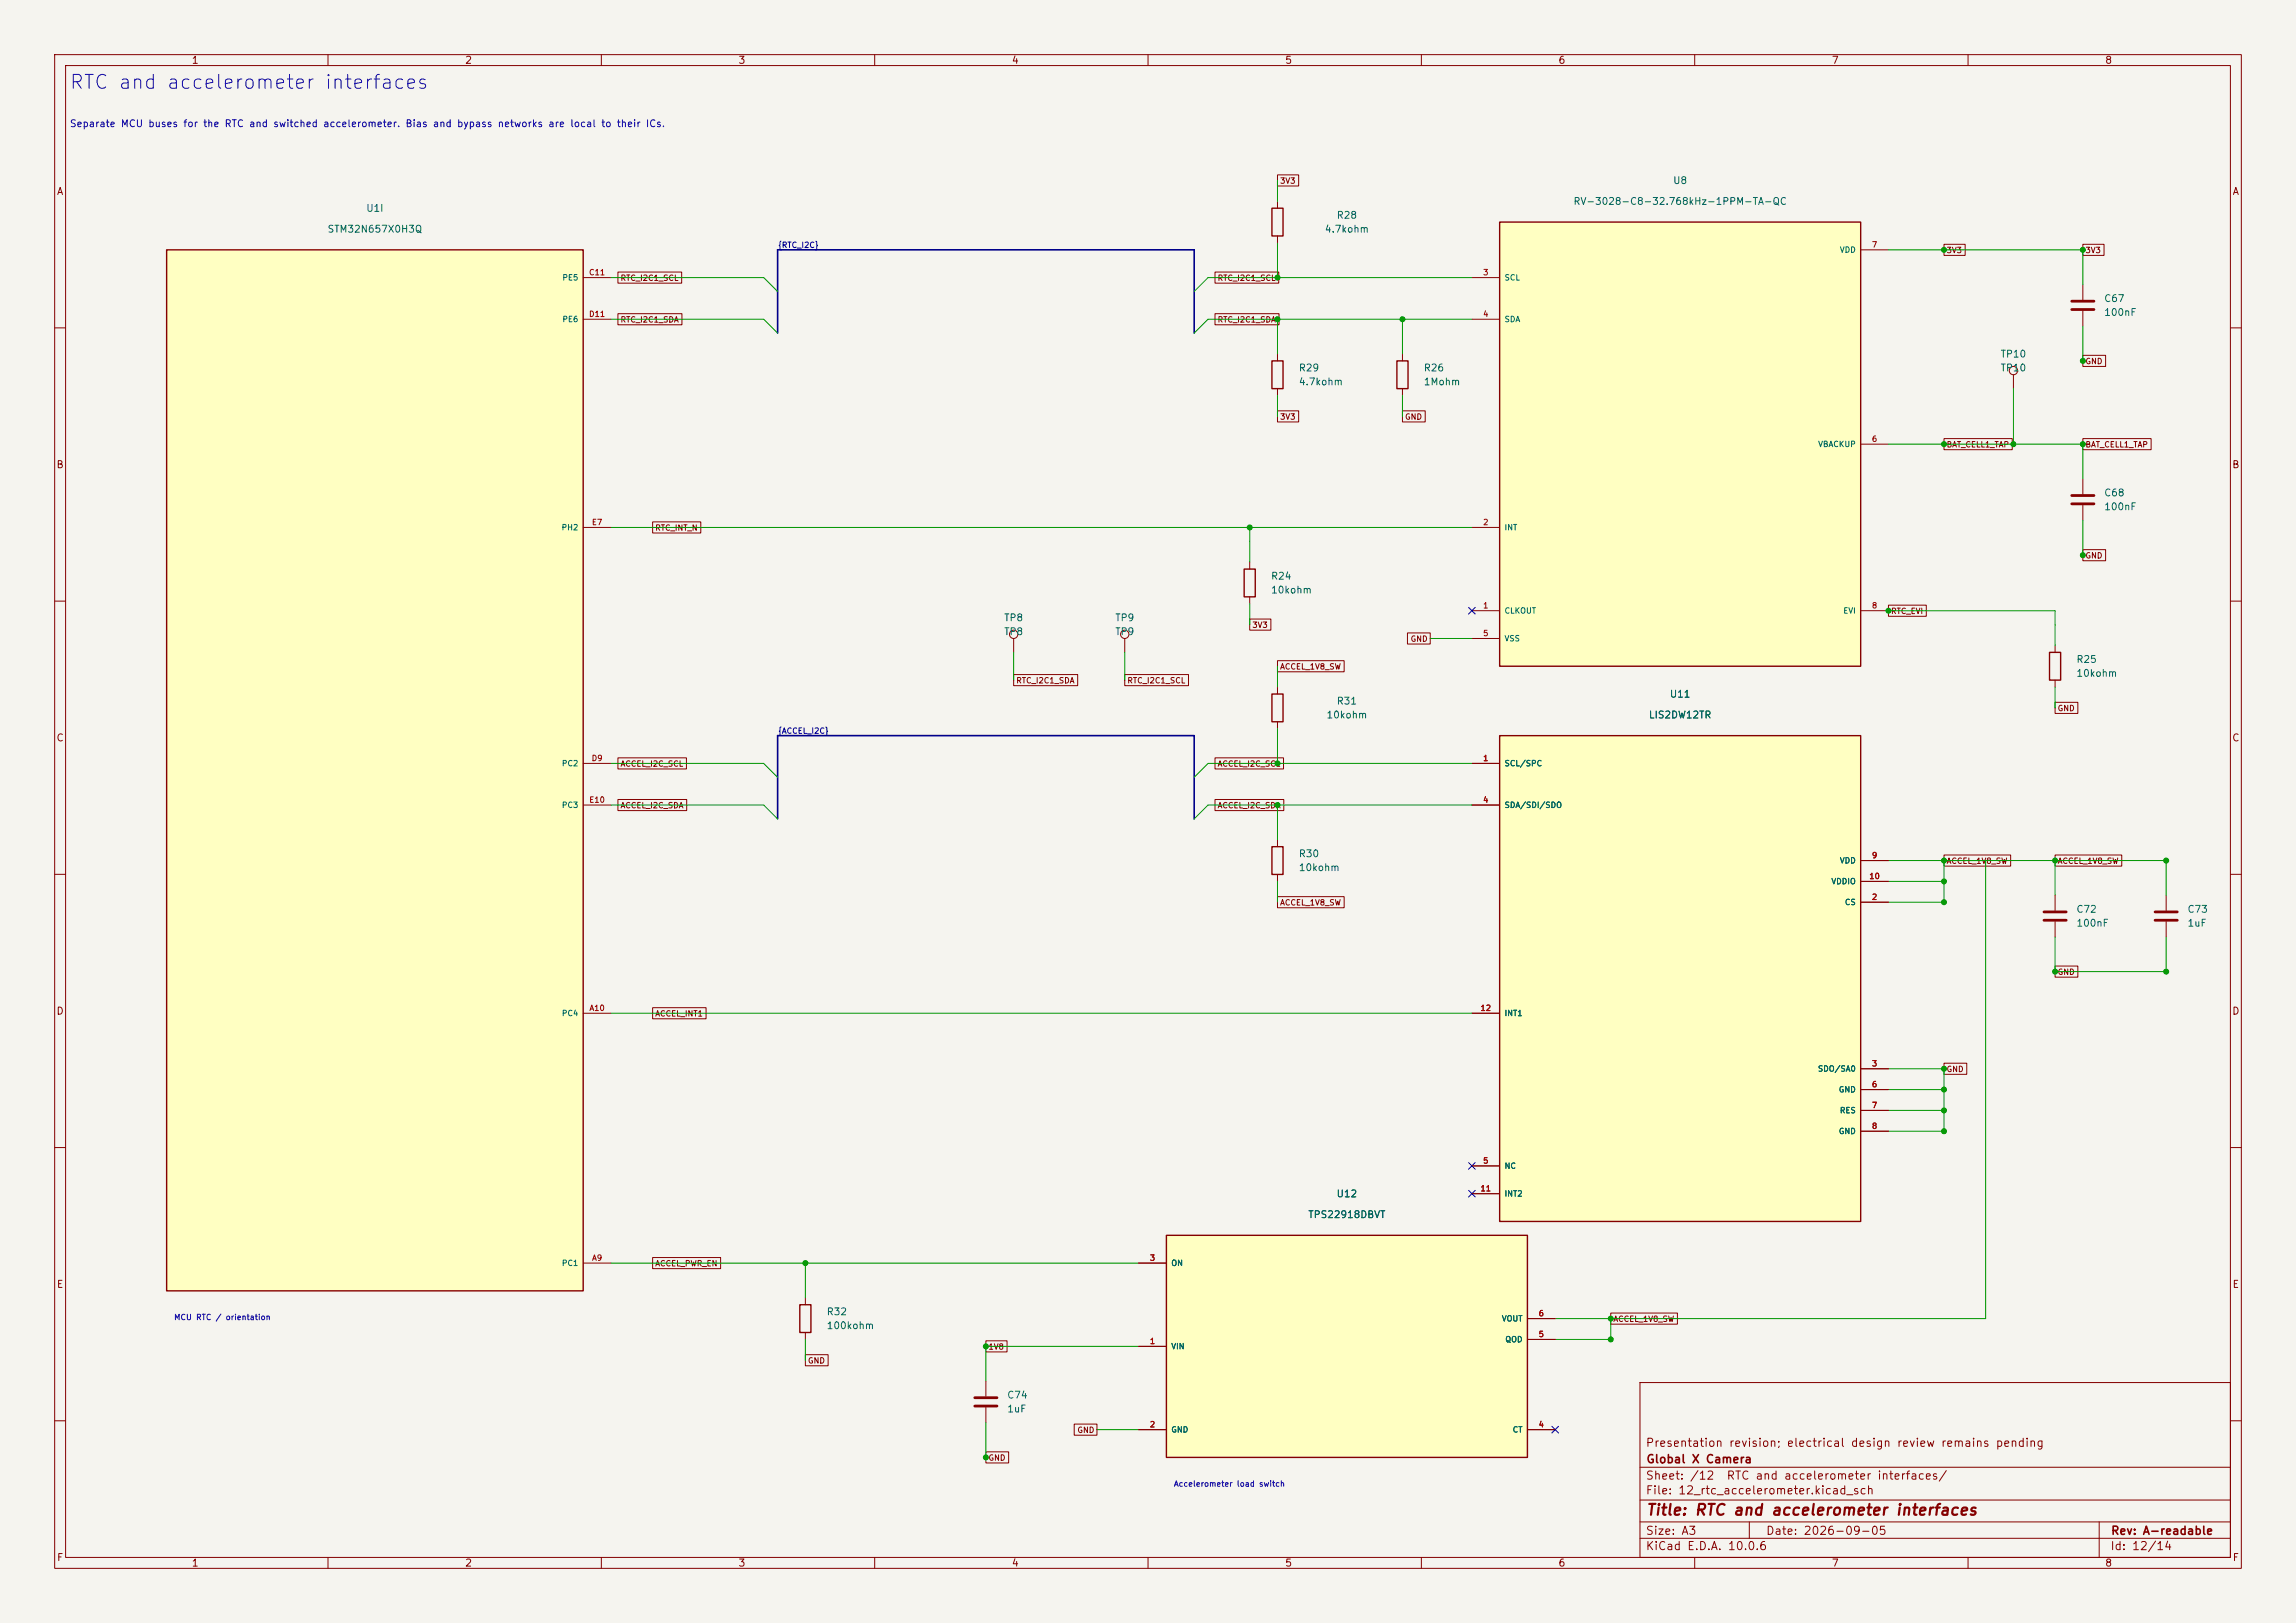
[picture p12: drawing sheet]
<svg xmlns="http://www.w3.org/2000/svg" width="420mm" height="297mm" viewBox="0 0 420 297" stroke-linecap="round" stroke-linejoin="round" font-family="sans-serif">
<defs><g id="words">
<text font-size="2.5" fill="#0000c2" x="12.5" y="16.9">RTC and accelerometer interfaces</text>
<text font-size="2" fill="#840000" x="301" y="277.8">Title: RTC and accelerometer interfaces</text>
<g font-size="1.5" fill="#840000">
<text x="300.9" y="265.1">Presentation revision; electrical design review remains pending</text>
<text x="301" y="268.1">Global X Camera</text>
<text x="300.9" y="273.8">File: 12_rtc_accelerometer.kicad_sch</text>
<text x="300.9" y="271.1">Sheet: /12</text>
<text x="315.7" y="271.1">RTC and accelerometer interfaces/</text>
<text x="300.9" y="281.2">Size: A3</text>
<text x="322.9" y="281.2">Date: 2026-09-05</text>
<text x="386" y="281.2">Rev: A-readable</text>
<text x="300.9" y="284">KiCad E.D.A. 10.0.6</text>
<text x="385.9" y="284">Id: 12/14</text>
</g>
<g font-size="1.3" fill="#840000">
<text x="35" y="12">1</text>
<text x="85" y="12">2</text>
<text x="135" y="12">3</text>
<text x="185" y="12">4</text>
<text x="235" y="12">5</text>
<text x="285" y="12">6</text>
<text x="335" y="12">7</text>
<text x="385" y="12">8</text>
<text x="10.3" y="36">A</text>
<text x="408.3" y="36">A</text>
<text x="10.2" y="86">B</text>
<text x="408.2" y="86">B</text>
<text x="10.2" y="136">C</text>
<text x="408.2" y="136">C</text>
<text x="10.2" y="186">D</text>
<text x="408.2" y="186">D</text>
<text x="10.3" y="236">E</text>
<text x="408.3" y="236">E</text>
<text x="10.3" y="286">F</text>
<text x="35" y="287">1</text>
<text x="85" y="287">2</text>
<text x="135" y="287">3</text>
<text x="185" y="287">4</text>
<text x="235" y="287">5</text>
<text x="285" y="287">6</text>
<text x="335" y="287">7</text>
<text x="385" y="287">8</text>
<text x="408.3" y="286">F</text>
</g>
<text font-size="1.3" fill="#0000c2" x="12.7" y="23.6">Separate MCU buses for the RTC and switched accelerometer. Bias and bypass networks are local to their ICs.</text>
<g font-size="1.3" fill="#006464">
<text x="305.9" y="34">U8</text>
<text x="66.9" y="39.1">U1I</text>
<text x="244.4" y="40.3">R28</text>
<text x="287.7" y="37.8">RV-3028-C8-32.768kHz-1PPM-TA-QC</text>
<text x="59.8" y="42.9">STM32N657X0H3Q</text>
<text x="242.2" y="42.9">4.7kohm</text>
<text x="384.8" y="55.6">C67</text>
<text x="384.8" y="58.1">100nF</text>
<text x="365.8" y="65.7">TP10</text>
<text x="237.5" y="68.3">R29</text>
<text x="237.5" y="70.8">4.7kohm</text>
<text x="260.3" y="68.3">R26</text>
<text x="260.3" y="70.8">1Mohm</text>
<text x="365.8" y="68.3">TP10</text>
<text x="384.8" y="91.1">C68</text>
<text x="384.8" y="93.7">100nF</text>
<text x="232.4" y="106.4">R24</text>
<text x="183.6" y="114">TP8</text>
<text x="203.9" y="114">TP9</text>
<text x="232.4" y="108.9">10kohm</text>
<text x="183.6" y="116.5">TP8</text>
<text x="203.9" y="116.5">TP9</text>
<text x="379.7" y="121.6">R25</text>
<text x="379.7" y="124.2">10kohm</text>
<text x="242.5" y="131.8">10kohm</text>
<text x="244.4" y="129.2">R31</text>
<text x="301.5" y="131.8">LIS2DW12TR</text>
<text x="305.3" y="128">U11</text>
<text x="237.5" y="157.2">R30</text>
<text x="237.5" y="159.7">10kohm</text>
<text x="379.7" y="167.3">C72</text>
<text x="400" y="167.3">C73</text>
<text x="379.7" y="169.9">100nF</text>
<text x="400" y="169.9">1uF</text>
<text x="244.4" y="219.4">U12</text>
<text x="239.2" y="223.2">TPS22918DBVT</text>
<text x="151.1" y="241">R32</text>
<text x="151.1" y="243.5">100kohm</text>
<text x="184.1" y="256.2">C74</text>
<text x="184.1" y="258.8">1uF</text>
</g>
<g font-size="1" fill="#840000">
<text x="234.1" y="33.9">3V3</text>
<text x="356" y="46.6">3V3</text>
<text x="381.4" y="46.6">3V3</text>
<text x="113.4" y="51.6">RTC_I2C1_SCL</text>
<text x="222.6" y="51.6">RTC_I2C1_SCL</text>
<text x="113.4" y="59.3">RTC_I2C1_SDA</text>
<text x="222.6" y="59.3">RTC_I2C1_SDA</text>
<text x="381.4" y="66.9">GND</text>
<text x="234.1" y="77">3V3</text>
<text x="256.9" y="77">GND</text>
<text x="356" y="82.1">BAT_CELL1_TAP</text>
<text x="381.4" y="82.1">BAT_CELL1_TAP</text>
<text x="119.8" y="97.4">RTC_INT_N</text>
<text x="381.4" y="102.4">GND</text>
<text x="345.8" y="112.6">RTC_EVI</text>
<text x="229" y="115.1">3V3</text>
<text x="257.9" y="117.7">GND</text>
<text x="185.8" y="125.3">RTC_I2C1_SDA</text>
<text x="206.1" y="125.3">RTC_I2C1_SCL</text>
<text x="234.1" y="122.8">ACCEL_1V8_SW</text>
<text x="376.3" y="130.4">GND</text>
<text x="113.4" y="140.5">ACCEL_I2C_SCL</text>
<text x="222.6" y="140.5">ACCEL_I2C_SCL</text>
<text x="113.4" y="148.2">ACCEL_I2C_SDA</text>
<text x="222.6" y="148.2">ACCEL_I2C_SDA</text>
<text x="356" y="158.3">ACCEL_1V8_SW</text>
<text x="376.3" y="158.3">ACCEL_1V8_SW</text>
<text x="234.1" y="165.9">ACCEL_1V8_SW</text>
<text x="376.3" y="178.6">GND</text>
<text x="119.8" y="186.3">ACCEL_INT1</text>
<text x="356" y="196.4">GND</text>
<text x="119.8" y="232">ACCEL_PWR_EN</text>
<text x="295" y="242.1">ACCEL_1V8_SW</text>
<text x="147.7" y="249.8">GND</text>
<text x="180.7" y="247.2">1V8</text>
<text x="197" y="262.5">GND</text>
<text x="180.7" y="267.5">GND</text>
</g>
<g font-size="1" fill="#000084">
<text x="142.2" y="45.6">{RTC_I2C}</text>
<text x="142.2" y="134.5">{ACCEL_I2C}</text>
</g>
<g font-size="1" fill="#006464">
<text x="336.5" y="46.5">VDD</text>
<text x="102.8" y="51.6">PE5</text>
<text x="275.1" y="51.6">SCL</text>
<text x="102.8" y="59.2">PE6</text>
<text x="275.1" y="59.2">SDA</text>
<text x="332.5" y="82">VBACKUP</text>
<text x="102.6" y="97.3">PH2</text>
<text x="275.1" y="97.3">INT</text>
<text x="275.1" y="112.5">CLKOUT</text>
<text x="337.1" y="112.5">EVI</text>
<text x="275.1" y="117.6">VSS</text>
<text x="102.7" y="140.5">PC2</text>
<text x="275.1" y="140.5">SCL/SPC</text>
<text x="102.7" y="148.1">PC3</text>
<text x="275.1" y="148.1">SDA/SDI/SDO</text>
<text x="336.5" y="158.2">VDD</text>
<text x="334.9" y="162.1">VDDIO</text>
<text x="337.4" y="165.9">CS</text>
<text x="102.7" y="186.2">PC4</text>
<text x="275.1" y="186.2">INT1</text>
<text x="332.4" y="196.3">SDO/SA0</text>
<text x="336.3" y="200.2">GND</text>
<text x="336.5" y="204">RES</text>
<text x="336.3" y="207.8">GND</text>
<text x="275.1" y="214.1">NC</text>
<text x="275.1" y="219.2">INT2</text>
<text x="102.7" y="231.9">PC1</text>
<text x="214.2" y="231.9">ON</text>
<text x="274.6" y="242.1">VOUT</text>
<text x="275.3" y="245.9">QOD</text>
<text x="214.2" y="247.1">VIN</text>
<text x="214.2" y="262.4">GND</text>
<text x="276.6" y="262.4">CT</text>
</g>
<g font-size="1" fill="#a90000">
<text x="342.3" y="45.5">7</text>
<text x="107.6" y="50.6">C11</text>
<text x="271.2" y="50.6">3</text>
<text x="107.6" y="58.2">D11</text>
<text x="271.2" y="58.2">4</text>
<text x="342.3" y="81.1">6</text>
<text x="108.2" y="96.3">E7</text>
<text x="271.2" y="96.3">2</text>
<text x="271.2" y="111.6">1</text>
<text x="342.3" y="111.6">8</text>
<text x="271.2" y="116.7">5</text>
<text x="108.1" y="139.5">D9</text>
<text x="271.2" y="139.5">1</text>
<text x="107.7" y="147.1">E10</text>
<text x="271.2" y="147.1">4</text>
<text x="341.8" y="161.1">10</text>
<text x="342.3" y="157.3">9</text>
<text x="342.3" y="164.9">2</text>
<text x="107.7" y="185.2">A10</text>
<text x="270.7" y="185.2">12</text>
<text x="342.3" y="195.4">3</text>
<text x="342.3" y="199.2">6</text>
<text x="342.3" y="203">7</text>
<text x="342.3" y="206.8">8</text>
<text x="271.2" y="213.2">5</text>
<text x="270.7" y="218.3">11</text>
<text x="108.2" y="231">A9</text>
<text x="210.2" y="231">3</text>
<text x="281.4" y="244.9">5</text>
<text x="281.4" y="241.1">6</text>
<text x="210.2" y="246.2">1</text>
<text x="210.2" y="261.4">2</text>
<text x="281.4" y="261.4">4</text>
</g>
<g font-size="1" fill="#0000c2">
<text x="31.7" y="241.8">MCU RTC / orientation</text>
<text x="214.6" y="272.3">Accelerometer load switch</text>
</g>
</g></defs>
<path d="M0 0h420v297h-420z" fill="#f5f4ef" stroke="#f5f4ef" stroke-width=".18"/>
<g fill="none" stroke="#840000" stroke-width=".18">
<path d="M10 10h400v277h-400zM12 12h396v273h-396zM60 10v2M110 10v2M160 10v2M210 10v2M260 10v2M310 10v2M360 10v2M10 60h2M408 60h2M10 110h2"/>
<path d="M408 110h2M10 160h2M233.7 153.7v1.2M408 160h2M233.7 160v1.3M375.9 163.8v2.8M375.9 168.7v2.8M10 210h2M408 210h2M300 253h108v32h-108zM10 260h2M300 278.5h108"/>
<path d="M300 274.5h108M300 268.5h108M320 278.5v3M384 278.5v6.5M408 260h2M60 285v2M110 285v2M160 285v2M210 285v2M260 285v2M300 281.5h108M310 285v2"/>
<path d="M360 285v2"/>
</g>
<path d="M373.9 166.9h4.1M373.9 168.4h4.1" fill="none" stroke="#840000" stroke-width=".51"/>
<path d="M232.7 154.9h2v5.1h-2z" fill="none" stroke="#840000" stroke-width=".25"/>
<path d="M274.3 134.6h66.1v88.9h-66.1z" fill="#ffffc2"/>
<path d="M232.7 38.1h2v5.1h-2zM232.7 66h2v5.1h-2zM374.9 119.4h2v5.1h-2zM232.7 127h2v5.1h-2zM274.3 134.6h66.1v88.9h-66.1z" fill="none" stroke="#840000" stroke-width=".25"/>
<g fill="none" stroke="#840000" stroke-width=".18">
<path d="M233.7 36.8v1.3M233.7 43.2v1.3M233.7 64.8v1.2M233.7 71.1v1.3M368.3 68.6v2.5M375.9 118.1v1.3M233.7 125.7v1.3M233.7 132.1v1.3M269.2 139.7h5.1M375.9 124.5v1.2M269.2 147.3h5.1M340.4 157.5h5"/>
<path d="M340.4 165.1h5M340.4 161.3h5M269.2 185.4h5.1M340.4 195.6h5M340.4 199.4h5M269.2 213.4h5.1M269.2 218.4h5.1M340.4 203.2h5M340.4 207h5"/>
<circle cx="368.3" cy="67.8" r=".76"/>
</g>
<path d="M274.3 40.6h66.1v81.3h-66.1z" fill="#ffffc2"/>
<path d="M274.3 40.6h66.1v81.3h-66.1z" fill="none" stroke="#840000" stroke-width=".25"/>
<path d="M269.2 50.8h5.1M269.2 58.4h5.1M340.4 45.7h5M269.2 96.5h5.1M340.4 81.3h5M269.2 111.8h5.1M269.2 116.8h5.1M340.4 111.8h5" fill="none" stroke="#840000" stroke-width=".18"/>
<path d="M213.4 226.1h66v40.6h-66z" fill="#ffffc2"/>
<path d="M255.5 66h2.1v5.1h-2.1zM227.6 104.1h2v5.1h-2zM213.4 226.1h66v40.6h-66z" fill="none" stroke="#840000" stroke-width=".25"/>
<path d="M381 52.1v2.8M381 56.9v2.8M256.5 64.8v1.2M256.5 71.1v1.3M228.6 102.9v1.2M228.6 109.2v1.3M208.3 231.1h5.1M208.3 246.4h5.1M279.4 245.1h5.1M279.4 241.3h5.1M208.3 261.6h5.1M279.4 261.6h5.1" fill="none" stroke="#840000" stroke-width=".18"/>
<path d="M379 55.1h4M379 56.6h4" fill="none" stroke="#840000" stroke-width=".51"/>
<path d="M30.5 45.7h76.2v190.5h-76.2z" fill="#ffffc2"/>
<path d="M30.5 45.7h76.2v190.5h-76.2zM146.3 238.8h2v5h-2z" fill="none" stroke="#840000" stroke-width=".25"/>
<g fill="none" stroke="#840000" stroke-width=".18">
<path d="M233.7 32h3.9v2h-3.9zM106.7 50.8h5.1M106.7 58.4h5.1M113 49.8h11.7v2h-11.7zM113 57.4h11.7v2h-11.7zM222.2 49.8h11.7v2h-11.7zM222.2 57.4h11.8v2h-11.8zM355.6 44.7h3.9v2h-3.9zM381 44.7h3.9v2h-3.9zM233.7 75.2h3.9v2h-3.9zM256.5 75.2h4.2v2h-4.2zM381 65h4.2v2.1h-4.2z"/>
<path d="M106.7 96.5h5.1M119.4 95.5h8.8v2h-8.8zM355.6 80.3h12.5v2h-12.5zM381 80.3h12.5v2h-12.5zM381 87.6v2.8M381 92.5v2.8M185.4 116.8v2.6M205.7 116.8v2.6M228.6 113.3h3.9v2h-3.9zM257.5 115.8h4.1v2.1h-4.1zM345.4 110.7h7v2.1h-7zM381 100.6h4.2v2h-4.2z"/>
<path d="M106.7 139.7h5.1M113 138.7h12.6v2h-12.6zM185.4 123.4h11.7v2.1h-11.7zM205.7 123.4h11.7v2.1h-11.7zM222.2 138.7h12.6v2h-12.6zM233.7 120.9h12.2v2h-12.2zM269.2 139.7h5.1M375.9 128.5h4.2v2.1h-4.2zM106.7 147.3h5.1M113 146.3h12.6v2h-12.6zM222.2 146.3h12.6v2h-12.6zM269.2 147.3h5.1"/>
<path d="M340.4 157.5h5M355.6 156.5h12.2v2h-12.2zM375.9 156.5h12.2v2h-12.2zM233.7 164.1h12.2v2h-12.2zM340.4 165.1h5M340.4 161.3h5M375.9 176.8h4.2v2h-4.2zM396.2 163.8v2.8M396.2 168.7v2.8M106.7 185.4h5.1M119.4 184.4h9.8v2h-9.8zM269.2 185.4h5.1"/>
<path d="M340.4 195.6h5M340.4 199.4h5M355.6 194.6h4.2v2h-4.2zM269.2 213.4h5.1M269.2 218.4h5.1M340.4 203.2h5M340.4 207h5M106.7 231.1h5.1M119.4 230.1h12.4v2.1h-12.4zM147.3 237.5v1.3M208.3 231.1h5.1M147.3 247.9h4.2v2h-4.2z"/>
<path d="M147.3 243.8v1.3M180.3 245.4h3.9v2h-3.9zM180.3 252.7v2.8M180.3 257.6v2.7M208.3 246.4h5.1M279.4 245.1h5.1M279.4 241.3h5.1M294.6 240.3h12.2v2h-12.2zM180.3 265.7h4.2v2h-4.2zM196.5 260.6h4.2v2h-4.2zM208.3 261.6h5.1M279.4 261.6h5.1"/>
<circle cx="185.4" cy="116.1" r=".76"/>
<circle cx="205.7" cy="116.1" r=".76"/>
</g>
<path d="M379 90.7h4M379 92.2h4M394.2 166.9h4.1M394.2 168.4h4.1M178.3 255.8h4.1M178.3 257.3h4.1" fill="none" stroke="#840000" stroke-width=".51"/>
<path d="M142.2 61v-15.3h76.2v15.3M142.2 149.9v-15.3h76.2v15.3" fill="none" stroke="#000084" stroke-width=".3"/>
<g fill="none" stroke="#009600" stroke-width=".18">
<path d="M233.7 33v3.8M111.8 50.8h27.9l2.5 2.5M111.8 58.4h27.9l2.5 2.6M233.7 44.5v6.3M233.7 58.4v6.4M256.5 58.4v6.4M269.2 50.8h-48.2l-2.6 2.5M269.2 58.4h-48.2l-2.6 2.6M345.4 45.7h35.6v6.4M381 59.7v6.3M233.7 72.4v3.8M256.5 72.4v3.8"/>
<path d="M368.3 71.1v10.2M111.8 96.5h157.4M228.6 96.5v6.4M345.4 81.3h35.6v6.3M381 95.3v6.3M185.4 119.4v5.1M205.7 119.4v5.1M228.6 110.5v3.8M261.6 116.8h7.6M345.4 111.8h30.5v6.3M111.8 139.7h27.9l2.5 2.5M233.7 121.9v3.8"/>
<path d="M233.7 133.4v6.3M269.2 139.7h-48.2l-2.6 2.5M375.9 125.7v3.8M111.8 147.3h27.9l2.5 2.6M233.7 147.3v6.4M269.2 147.3h-48.2l-2.6 2.6M345.4 157.5h50.8v6.3M355.6 157.5v7.6h-10.2M363.2 157.5v83.8h-78.7M375.9 157.5v6.3M233.7 161.3v3.8M345.4 161.3h10.2"/>
<path d="M375.9 171.5v6.3h20.3v-6.3M111.8 185.4h157.4M345.4 195.6h10.2v11.4h-10.2M345.4 199.4h10.2M345.4 203.2h10.2M111.8 231.1h96.5M147.3 231.1v6.4M147.3 245.1v3.8M208.3 246.4h-28v6.3M294.6 241.3v3.8h-10.1M180.3 260.3v6.4M200.7 261.6h7.6"/>
</g>
<path d="M268.6 111.2l1.2 1.2M269.8 111.2l-1.2 1.2M268.6 217.8l1.2 1.2M268.6 212.8l1.2 1.2M269.8 217.8l-1.2 1.2M269.8 212.8l-1.2 1.2M283.9 261l1.2 1.2M285.1 261l-1.2 1.2" fill="none" stroke="#000084" stroke-width=".18"/>
<g fill="#009600" stroke="#009600" stroke-width=".18">
<circle cx="233.7" cy="139.7" r=".46"/>
<circle cx="233.7" cy="147.3" r=".46"/>
<circle cx="228.6" cy="96.5" r=".46"/>
<circle cx="294.6" cy="241.3" r=".46"/>
<circle cx="294.6" cy="245.1" r=".46"/>
<circle cx="233.7" cy="50.8" r=".46"/>
<circle cx="233.7" cy="58.4" r=".46"/>
<circle cx="256.5" cy="58.4" r=".46"/>
<circle cx="355.6" cy="45.7" r=".46"/>
<circle cx="381" cy="45.7" r=".46"/>
<circle cx="381" cy="66" r=".46"/>
<circle cx="381" cy="81.3" r=".46"/>
<circle cx="381" cy="101.6" r=".46"/>
<circle cx="355.6" cy="81.3" r=".46"/>
<circle cx="368.3" cy="81.3" r=".46"/>
<circle cx="345.4" cy="111.8" r=".46"/>
<circle cx="375.9" cy="157.5" r=".46"/>
<circle cx="355.6" cy="157.5" r=".46"/>
<circle cx="355.6" cy="161.3" r=".46"/>
<circle cx="355.6" cy="165.1" r=".46"/>
<circle cx="375.9" cy="177.8" r=".46"/>
<circle cx="396.2" cy="157.5" r=".46"/>
<circle cx="355.6" cy="195.6" r=".46"/>
<circle cx="355.6" cy="199.4" r=".46"/>
<circle cx="355.6" cy="203.2" r=".46"/>
<circle cx="355.6" cy="207" r=".46"/>
<circle cx="396.2" cy="177.8" r=".46"/>
<circle cx="147.3" cy="231.1" r=".46"/>
<circle cx="180.3" cy="266.7" r=".46"/>
<circle cx="180.3" cy="246.4" r=".46"/>
</g>
<use href="#words"/>
</svg>
